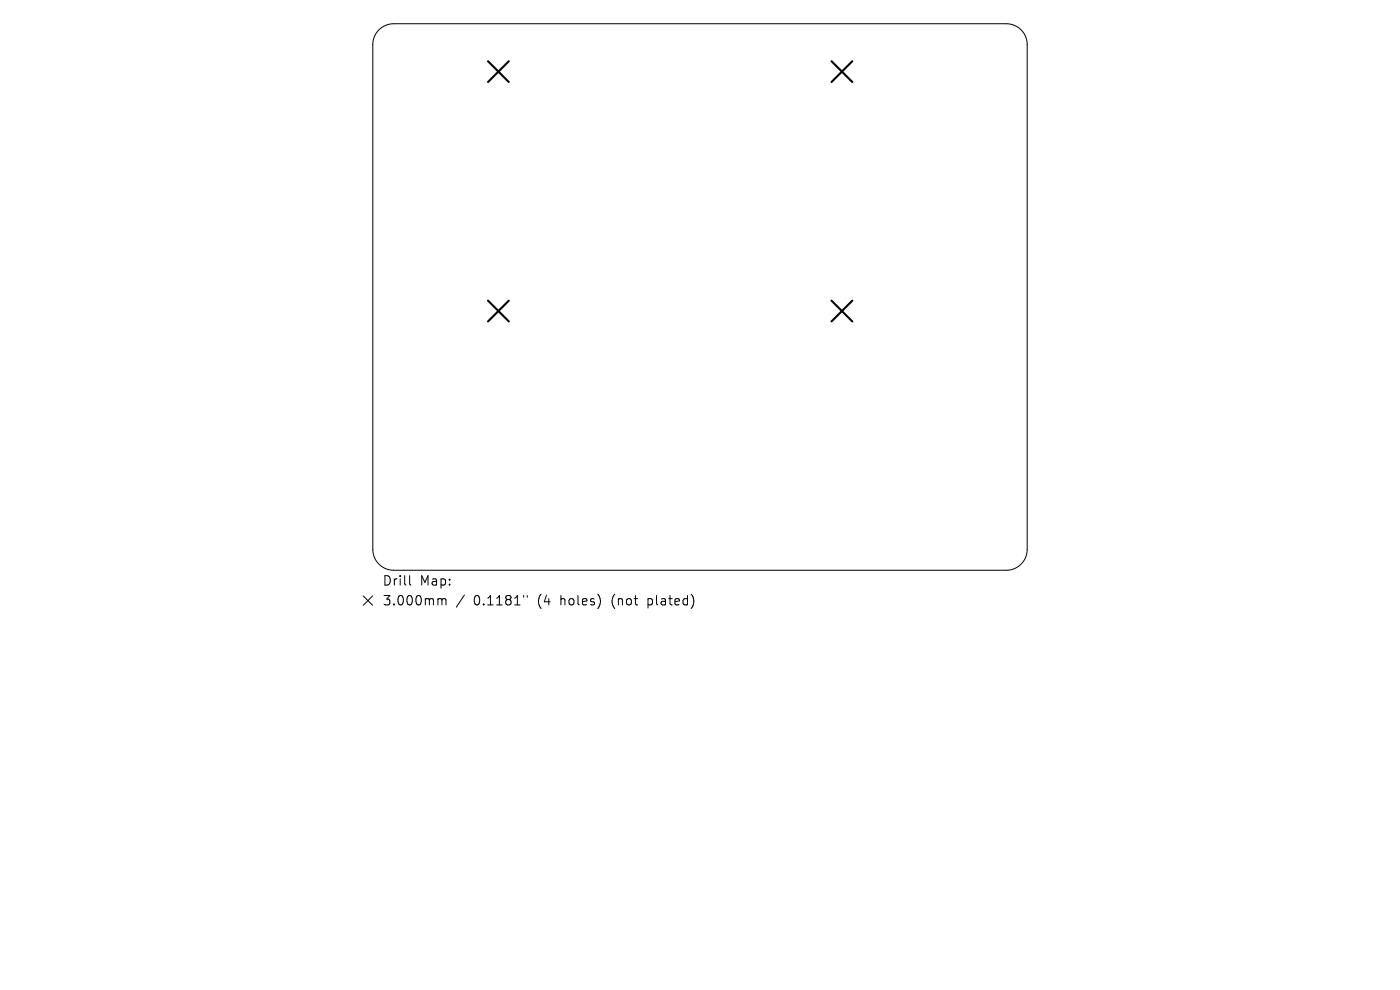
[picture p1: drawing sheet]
<svg xmlns="http://www.w3.org/2000/svg" width="297mm" height="210mm" viewBox="0 0 297 210" stroke-linecap="round" stroke-linejoin="round" font-family="sans-serif">
<defs><g id="words">
<g font-size="2.8">
<text x="81.1" y="124.5">Drill</text>
<text x="89.1" y="124.5">Map:</text>
<text x="81.1" y="128.7">3.000mm</text>
<text x="100.5" y="128.7">0.1181&quot;</text>
<text x="114.2" y="128.7">(4</text>
<text x="119.2" y="128.7">holes)</text>
<text x="130.2" y="128.7">(not</text>
<text x="138.1" y="128.7">plated)</text>
</g>
</g></defs>
<path d="M80.4 6.3a4.4 4.4 0 0 1 3.1-1.3h130a4.4 4.4 0 0 1 4.4 4.5v107.1a4.4 4.4 0 0 1-4.4 4.4h-130a4.4 4.4 0 0 1-4.4-4.4v-107.1a4.4 4.4 0 0 1 1.3-3.2zM77.1 126.4l2 2M79.1 126.4l-2 2M86.9 122.1v1.7l.3 .3M93.2 127l.5 .1 .1 .2M93.8 127.3l.2-.3 .5 .1 .1 1.2M93.8 127.3v1M98.5 126.2l-1.7 2.6M111.1 126.3v.4M111.9 126.3v.4" fill="none" stroke="#000" stroke-width=".21"/>
<path d="M103.5 13l4.4 4.4M107.9 13l-4.4 4.4M176.4 13l4.4 4.4M180.8 13l-4.4 4.4M103.5 63.8l4.4 4.4M107.9 63.8l-4.4 4.4M176.4 63.8l4.4 4.4M180.8 63.8l-4.4 4.4" fill="none" stroke="#000" stroke-width=".44"/>
<use href="#words"/>
</svg>
